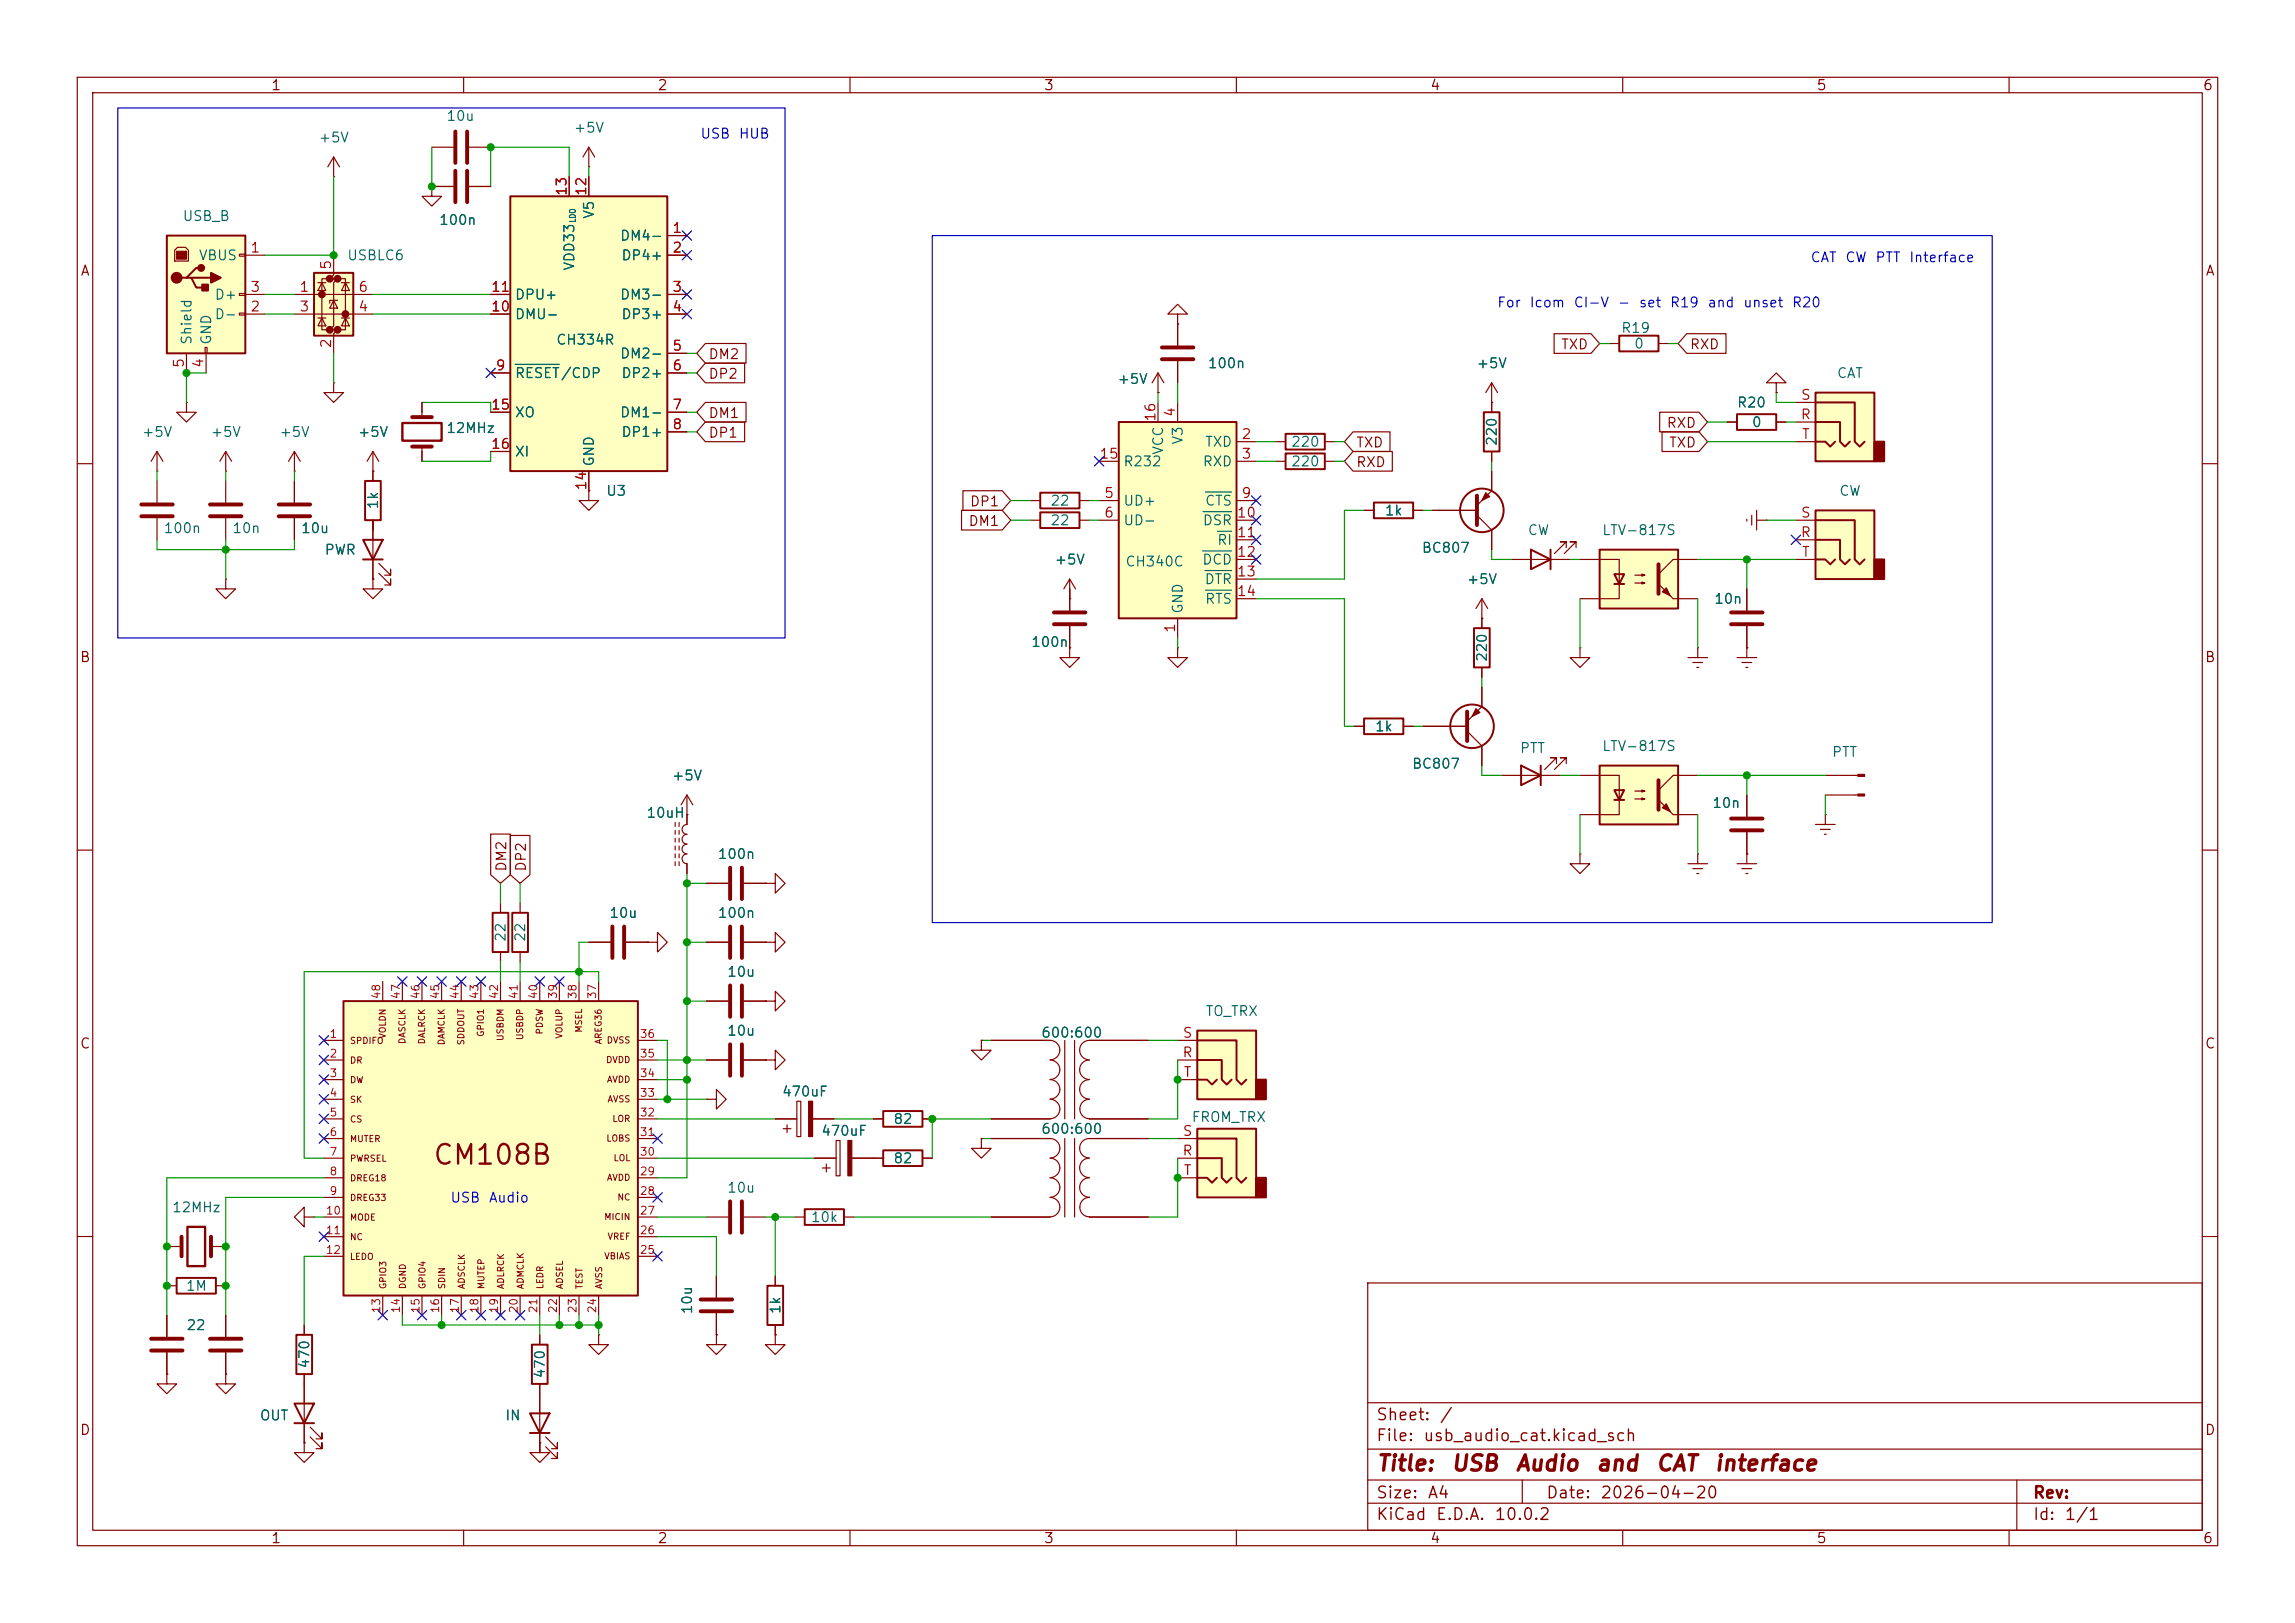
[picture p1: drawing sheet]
<svg xmlns="http://www.w3.org/2000/svg" width="297mm" height="210mm" viewBox="0 0 297 210" stroke-linecap="round" stroke-linejoin="round" font-family="sans-serif">
<defs><g id="words">
<text font-size="2.5" fill="#840000" x="55.9" y="151.3">CM108B</text>
<g font-size="2" fill="#840000">
<text x="178" y="190.8">Title:</text>
<text x="187.7" y="190.8">USB</text>
<text x="196" y="190.8">Audio</text>
<text x="206.4" y="190.8">and</text>
<text x="214.2" y="190.8">CAT</text>
<text x="221.7" y="190.8">interface</text>
</g>
<g font-size="1.5" fill="#840000">
<text x="178" y="184.2">Sheet:</text>
<text x="186.2" y="184.2">/</text>
<text x="178" y="186.9">File:</text>
<text x="184.1" y="186.9">usb_audio_cat.kicad_sch</text>
<text x="178" y="197.1">KiCad</text>
<text x="178" y="194.3">Size:</text>
<text x="184.7" y="194.3">A4</text>
<text x="185.7" y="197.1">E.D.A.</text>
<text x="193.3" y="197.1">10.0.2</text>
<text x="200" y="194.3">Date:</text>
<text x="207" y="194.3">2026-04-20</text>
<text x="263" y="194.3">Rev:</text>
<text x="263" y="197.1">Id:</text>
<text x="267.1" y="197.1">1/1</text>
</g>
<g font-size="1.3" fill="#840000">
<text x="35" y="12">1</text>
<text x="85" y="12">2</text>
<text x="135" y="12">3</text>
<text x="185" y="12">4</text>
<text x="235" y="12">5</text>
<text x="285" y="12">6</text>
<text x="10.3" y="36">A</text>
<text x="285.3" y="36">A</text>
<text x="91.6" y="46.8">DM2</text>
<text x="201.9" y="45.5">TXD</text>
<text x="218.6" y="45.5">RXD</text>
<text x="91.6" y="49.3">DP2</text>
<text x="91.6" y="56.9">DP1</text>
<text x="91.6" y="54.4">DM1</text>
<text x="175.4" y="58.2">TXD</text>
<text x="215.6" y="55.7">RXD</text>
<text x="215.9" y="58.2">TXD</text>
<text x="125.4" y="65.8">DP1</text>
<text x="175.4" y="60.8">RXD</text>
<text x="125.2" y="68.4">DM1</text>
<text x="10.3" y="86">B</text>
<text x="285.3" y="86">B</text>
<text x="65.8" y="112.9" transform="rotate(-90 65.8 112.9)">DM2</text>
<text x="68.4" y="112.9" transform="rotate(-90 68.4 112.9)">DP2</text>
<text x="10.3" y="136">C</text>
<text x="285.3" y="136">C</text>
<text x="10.3" y="186">D</text>
<text x="285.3" y="186">D</text>
<text x="35" y="200">1</text>
<text x="85" y="200">2</text>
<text x="135" y="200">3</text>
<text x="185" y="200">4</text>
<text x="235" y="200">5</text>
<text x="285" y="200">6</text>
</g>
<g font-size="1.3" fill="#006464">
<text x="57.7" y="16">10u</text>
<text x="74.2" y="17.5">+5V</text>
<text x="41.1" y="18.8">+5V</text>
<text x="23.5" y="28.9">USB_B</text>
<text x="56.7" y="29.4">100n</text>
<text x="77.2" y="28.4" transform="rotate(-90 77.2 28.4)">V5</text>
<text x="25.6" y="34">VBUS</text>
<text x="44.8" y="34">USBLC6</text>
<text x="74.6" y="35.1" transform="rotate(-90 74.6 35.1)">VDD33</text>
<text x="80.1" y="31.5">DM4-</text>
<text x="80.3" y="34">DP4+</text>
<text x="27.7" y="41.6">D-</text>
<text x="27.7" y="39.1">D+</text>
<text x="66.5" y="41.6">DMU-</text>
<text x="66.5" y="39.1">DPU+</text>
<text x="80.1" y="39.1">DM3-</text>
<text x="80.3" y="41.6">DP3+</text>
<text x="25.1" y="44.7" transform="rotate(-90 25.1 44.7)">Shield</text>
<text x="27.6" y="44.7" transform="rotate(-90 27.6 44.7)">GND</text>
<text x="71.9" y="44.9">CH334R</text>
<text x="80.1" y="46.7">DM2-</text>
<text x="156.2" y="48">100n</text>
<text x="191" y="48">+5V</text>
<text x="209.7" y="43.4">R19</text>
<text x="211.4" y="45.4">0</text>
<text x="66.5" y="49.2">RESET/CDP</text>
<text x="80.3" y="49.2">DP2+</text>
<text x="144.5" y="50">+5V</text>
<text x="224.7" y="53">R20</text>
<text x="237.6" y="49.2">CAT</text>
<text x="18.3" y="56.9">+5V</text>
<text x="27.2" y="56.9">+5V</text>
<text x="36.1" y="56.9">+5V</text>
<text x="46.2" y="56.9">+5V</text>
<text x="57.7" y="56.3">12MHz</text>
<text x="66.5" y="54.3">XO</text>
<text x="66.5" y="59.4">XI</text>
<text x="80.1" y="54.3">DM1-</text>
<text x="80.3" y="56.9">DP1+</text>
<text x="150.8" y="58.9" transform="rotate(-90 150.8 58.9)">VCC</text>
<text x="153.4" y="57.6" transform="rotate(-90 153.4 57.6)">V3</text>
<text x="155.9" y="58.1">TXD</text>
<text x="167" y="58.1">220</text>
<text x="194" y="57.8" transform="rotate(-90 194 57.8)">220</text>
<text x="226.6" y="55.6">0</text>
<text x="49.2" y="66" transform="rotate(-90 49.2 66)">1k</text>
<text x="77.2" y="60.5" transform="rotate(-90 77.2 60.5)">GND</text>
<text x="78.4" y="64.5">U3</text>
<text x="135.8" y="65.7">22</text>
<text x="145.3" y="65.7">UD+</text>
<text x="145.3" y="60.7">R232</text>
<text x="155.6" y="60.7">RXD</text>
<text x="155.9" y="65.7">CTS</text>
<text x="167" y="60.7">220</text>
<text x="237.9" y="64.5">CW</text>
<text x="21.1" y="69.3">100n</text>
<text x="30" y="69.3">10n</text>
<text x="38.9" y="69.3">10u</text>
<text x="135.8" y="68.3">22</text>
<text x="145.3" y="68.3">UD-</text>
<text x="155.6" y="68.3">DSR</text>
<text x="157.4" y="70.8">RI</text>
<text x="179.1" y="67">1k</text>
<text x="183.9" y="71.8">BC807</text>
<text x="197.6" y="69.6">CW</text>
<text x="207.2" y="69.6">LTV-817S</text>
<text x="41.9" y="72.1">PWR</text>
<text x="136.4" y="73.4">+5V</text>
<text x="145.6" y="73.6">CH340C</text>
<text x="155.5" y="73.4">DCD</text>
<text x="155.8" y="75.9">DTR</text>
<text x="189.7" y="75.9">+5V</text>
<text x="153.4" y="79.5" transform="rotate(-90 153.4 79.5)">GND</text>
<text x="155.9" y="78.4">RTS</text>
<text x="221.8" y="78.4">10n</text>
<text x="133.4" y="84">100n</text>
<text x="192.7" y="85.7" transform="rotate(-90 192.7 85.7)">220</text>
<text x="177.8" y="95">1k</text>
<text x="86.9" y="101.3">+5V</text>
<text x="182.6" y="99.8">BC807</text>
<text x="196.6" y="97.7">PTT</text>
<text x="207.2" y="97.5">LTV-817S</text>
<text x="237" y="98.3">PTT</text>
<text x="83.6" y="106.1">10uH</text>
<text x="221.5" y="104.9">10n</text>
<text x="92.8" y="111.5">100n</text>
<text x="78.8" y="119.1">10u</text>
<text x="92.8" y="119.1">100n</text>
<text x="65.7" y="122" transform="rotate(-90 65.7 122)">22</text>
<text x="68.3" y="122" transform="rotate(-90 68.3 122)">22</text>
<text x="94" y="126.7">10u</text>
<text x="155.9" y="131.8">TO_TRX</text>
<text x="94" y="134.3">10u</text>
<text x="134.7" y="134.6">600:600</text>
<text x="101.1" y="142.2">470uF</text>
<text x="106.2" y="147.3">470uF</text>
<text x="115.5" y="145.8">82</text>
<text x="134.7" y="147">600:600</text>
<text x="154.1" y="145.5">FROM_TRX</text>
<text x="94" y="154.6">10u</text>
<text x="115.5" y="150.8">82</text>
<text x="22.2" y="157.2">12MHz</text>
<text x="104.9" y="158.5">10k</text>
<text x="24" y="167.3">1M</text>
<text x="24" y="172.4">22</text>
<text x="89.9" y="170.2" transform="rotate(-90 89.9 170.2)">10u</text>
<text x="101.3" y="170.1" transform="rotate(-90 101.3 170.1)">1k</text>
<text x="40.3" y="177.2" transform="rotate(-90 40.3 177.2)">470</text>
<text x="70.8" y="178.4" transform="rotate(-90 70.8 178.4)">470</text>
<text x="33.5" y="184.1">OUT</text>
<text x="65.3" y="184.1">IN</text>
</g>
<g font-size="1.3" fill="#0000c2">
<text x="90.5" y="18.2">USB</text>
<text x="95.5" y="18.2">HUB</text>
<text x="234.2" y="34.2">CAT</text>
<text x="238.7" y="34.2">CW</text>
<text x="242.6" y="34.2">PTT</text>
<text x="247" y="34.2">Interface</text>
<text x="193.7" y="40.1">For</text>
<text x="197.9" y="40.1">Icom</text>
<text x="203.6" y="40.1">CI-V</text>
<text x="209.3" y="40.1">-</text>
<text x="212" y="40.1">set</text>
<text x="216" y="40.1">R19</text>
<text x="220.9" y="40.1">and</text>
<text x="225.5" y="40.1">unset</text>
<text x="231.8" y="40.1">R20</text>
<text x="58.2" y="155.9">USB</text>
<text x="63.2" y="155.9">Audio</text>
</g>
<g font-size="1.3" fill="#a90000">
<text x="73.6" y="25.4" transform="rotate(-90 73.6 25.4)">13</text>
<text x="76.2" y="25.4" transform="rotate(-90 76.2 25.4)">12</text>
<text x="32.3" y="33">1</text>
<text x="43.2" y="35" transform="rotate(-90 43.2 35)">5</text>
<text x="86.9" y="30.5">1</text>
<text x="86.9" y="33">2</text>
<text x="32.3" y="40.6">2</text>
<text x="32.3" y="38.1">3</text>
<text x="38.7" y="38.1">1</text>
<text x="38.7" y="40.6">3</text>
<text x="46.3" y="40.6">4</text>
<text x="46.3" y="38.1">6</text>
<text x="63.5" y="40.6">10</text>
<text x="63.5" y="38.1">11</text>
<text x="86.9" y="38.1">3</text>
<text x="86.9" y="40.6">4</text>
<text x="24.1" y="47.7" transform="rotate(-90 24.1 47.7)">5</text>
<text x="26.6" y="47.7" transform="rotate(-90 26.6 47.7)">4</text>
<text x="43.2" y="45.2" transform="rotate(-90 43.2 45.2)">2</text>
<text x="86.9" y="45.7">5</text>
<text x="63.5" y="53.3">15</text>
<text x="64.1" y="48.2">9</text>
<text x="86.9" y="48.2">6</text>
<text x="86.9" y="53.3">7</text>
<text x="233" y="52">S</text>
<text x="63.5" y="58.4">16</text>
<text x="86.9" y="55.9">8</text>
<text x="142.2" y="59.7">15</text>
<text x="149.8" y="54.7" transform="rotate(-90 149.8 54.7)">16</text>
<text x="152.4" y="54" transform="rotate(-90 152.4 54)">4</text>
<text x="160.6" y="57.1">2</text>
<text x="160.6" y="59.7">3</text>
<text x="232.9" y="54.6">R</text>
<text x="233.1" y="57.1">T</text>
<text x="76.2" y="63.5" transform="rotate(-90 76.2 63.5)">14</text>
<text x="142.8" y="64.7">5</text>
<text x="160.6" y="64.7">9</text>
<text x="142.8" y="67.3">6</text>
<text x="160" y="67.3">10</text>
<text x="160" y="69.8">11</text>
<text x="232.9" y="69.8">R</text>
<text x="233" y="67.3">S</text>
<text x="160" y="72.4">12</text>
<text x="160" y="74.9">13</text>
<text x="160" y="77.4">14</text>
<text x="233.1" y="72.4">T</text>
<text x="152.4" y="82" transform="rotate(-90 152.4 82)">1</text>
<text x="152.9" y="137.1">R</text>
<text x="153" y="134.6">S</text>
<text x="153.1" y="139.7">T</text>
<text x="152.9" y="149.8">R</text>
<text x="153" y="147.3">S</text>
<text x="153.1" y="152.4">T</text>
</g>
<g font-size="1" fill="#a90000">
<text x="49.5" y="129.4" transform="rotate(-90 49.5 129.4)">48</text>
<text x="52" y="129.4" transform="rotate(-90 52 129.4)">47</text>
<text x="54.5" y="129.4" transform="rotate(-90 54.5 129.4)">46</text>
<text x="57.1" y="129.4" transform="rotate(-90 57.1 129.4)">45</text>
<text x="59.6" y="129.4" transform="rotate(-90 59.6 129.4)">44</text>
<text x="62.2" y="129.4" transform="rotate(-90 62.2 129.4)">43</text>
<text x="64.7" y="129.4" transform="rotate(-90 64.7 129.4)">42</text>
<text x="67.2" y="129.4" transform="rotate(-90 67.2 129.4)">41</text>
<text x="69.8" y="129.4" transform="rotate(-90 69.8 129.4)">40</text>
<text x="72.3" y="129.4" transform="rotate(-90 72.3 129.4)">39</text>
<text x="74.9" y="129.4" transform="rotate(-90 74.9 129.4)">38</text>
<text x="77.4" y="129.4" transform="rotate(-90 77.4 129.4)">37</text>
<text x="42.6" y="134.5">1</text>
<text x="42.6" y="137.1">2</text>
<text x="82.7" y="137.1">35</text>
<text x="82.7" y="134.5">36</text>
<text x="42.6" y="139.6">3</text>
<text x="42.6" y="142.2">4</text>
<text x="82.7" y="142.2">33</text>
<text x="82.7" y="139.6">34</text>
<text x="42.6" y="144.7">5</text>
<text x="42.6" y="147.2">6</text>
<text x="42.6" y="149.8">7</text>
<text x="82.7" y="149.8">30</text>
<text x="82.7" y="147.2">31</text>
<text x="82.7" y="144.7">32</text>
<text x="42.6" y="152.3">8</text>
<text x="42.6" y="154.9">9</text>
<text x="82.7" y="154.9">28</text>
<text x="82.7" y="152.3">29</text>
<text x="42.1" y="157.4">10</text>
<text x="42.1" y="159.9">11</text>
<text x="82.7" y="159.9">26</text>
<text x="82.7" y="157.4">27</text>
<text x="42.1" y="162.5">12</text>
<text x="82.7" y="162.5">25</text>
<text x="49.5" y="170" transform="rotate(-90 49.5 170)">13</text>
<text x="52" y="170" transform="rotate(-90 52 170)">14</text>
<text x="54.5" y="170" transform="rotate(-90 54.5 170)">15</text>
<text x="57.1" y="170" transform="rotate(-90 57.1 170)">16</text>
<text x="59.6" y="170" transform="rotate(-90 59.6 170)">17</text>
<text x="62.2" y="170" transform="rotate(-90 62.2 170)">18</text>
<text x="64.7" y="170" transform="rotate(-90 64.7 170)">19</text>
<text x="67.2" y="170" transform="rotate(-90 67.2 170)">20</text>
<text x="69.8" y="170" transform="rotate(-90 69.8 170)">21</text>
<text x="72.3" y="170" transform="rotate(-90 72.3 170)">22</text>
<text x="74.9" y="170" transform="rotate(-90 74.9 170)">23</text>
<text x="77.4" y="170" transform="rotate(-90 77.4 170)">24</text>
</g>
<text font-size=".8" fill="#006464" x="74.7" y="28.9" transform="rotate(-90 74.7 28.9)">LDO</text>
<g font-size=".8" fill="#840000">
<text x="45.2" y="135.3">SPDIFO</text>
<text x="45.2" y="137.8">DR</text>
<text x="50.1" y="134.5" transform="rotate(-90 50.1 134.5)">VOLDN</text>
<text x="52.7" y="135.2" transform="rotate(-90 52.7 135.2)">DASCLK</text>
<text x="55.2" y="135.2" transform="rotate(-90 55.2 135.2)">DALRCK</text>
<text x="57.7" y="135.3" transform="rotate(-90 57.7 135.3)">DAMCLK</text>
<text x="60.3" y="135.3" transform="rotate(-90 60.3 135.3)">SDDOUT</text>
<text x="62.8" y="134.2" transform="rotate(-90 62.8 134.2)">GPIO1</text>
<text x="65.4" y="134.8" transform="rotate(-90 65.4 134.8)">USBDM</text>
<text x="67.9" y="134.7" transform="rotate(-90 67.9 134.7)">USBDP</text>
<text x="70.4" y="133.9" transform="rotate(-90 70.4 133.9)">PDSW</text>
<text x="73" y="134.5" transform="rotate(-90 73 134.5)">VOLUP</text>
<text x="75.5" y="133.7" transform="rotate(-90 75.5 133.7)">MSEL</text>
<text x="78.1" y="135.2" transform="rotate(-90 78.1 135.2)">AREG36</text>
<text x="78.4" y="137.7">DVDD</text>
<text x="78.4" y="135.2">DVSS</text>
<text x="45.2" y="140.4">DW</text>
<text x="45.2" y="142.9">SK</text>
<text x="78.5" y="140.3">AVDD</text>
<text x="78.6" y="142.8">AVSS</text>
<text x="45.2" y="145.4">CS</text>
<text x="45.2" y="148">MUTER</text>
<text x="78.4" y="147.9">LOBS</text>
<text x="79.2" y="145.4">LOR</text>
<text x="45.2" y="150.5">PWRSEL</text>
<text x="45.2" y="153.1">DREG18</text>
<text x="45.2" y="155.6">DREG33</text>
<text x="78.5" y="153">AVDD</text>
<text x="79.3" y="150.4">LOL</text>
<text x="79.8" y="155.5">NC</text>
<text x="45.2" y="158.1">MODE</text>
<text x="45.2" y="160.7">NC</text>
<text x="78.1" y="158.1">MICIN</text>
<text x="78.6" y="160.6">VREF</text>
<text x="45.2" y="163.2">LEDO</text>
<text x="50.2" y="166.9" transform="rotate(-90 50.2 166.9)">GPIO3</text>
<text x="52.7" y="166.9" transform="rotate(-90 52.7 166.9)">DGND</text>
<text x="55.3" y="166.9" transform="rotate(-90 55.3 166.9)">GPIO4</text>
<text x="57.8" y="166.9" transform="rotate(-90 57.8 166.9)">SDIN</text>
<text x="60.3" y="166.9" transform="rotate(-90 60.3 166.9)">ADSCLK</text>
<text x="62.9" y="166.9" transform="rotate(-90 62.9 166.9)">MUTEP</text>
<text x="65.4" y="166.9" transform="rotate(-90 65.4 166.9)">ADLRCK</text>
<text x="68" y="166.9" transform="rotate(-90 68 166.9)">ADMCLK</text>
<text x="70.5" y="166.9" transform="rotate(-90 70.5 166.9)">LEDR</text>
<text x="73" y="166.9" transform="rotate(-90 73 166.9)">ADSEL</text>
<text x="75.6" y="166.9" transform="rotate(-90 75.6 166.9)">TEST</text>
<text x="78.1" y="166.9" transform="rotate(-90 78.1 166.9)">AVSS</text>
<text x="78.1" y="163.1">VBIAS</text>
</g>
</g></defs>
<g fill="none" stroke="#840000" stroke-width=".15">
<path d="M10 10h277v190h-277zM12 12h273v186h-273zM60 10v2M110 10v2M160 10v2M210 10v2M260 10v2M55.9 24.1v1.3h1.2l-1.2 1.3-1.3-1.3h1.3M55.9 24.1h.1M55.9 24.1h2.8M60.7 24.1h2.8M149.9 50.8h.1"/>
<path d="M149.9 48.3l-.8 1.2M149.9 48.3l.7 1.2M149.9 48.3v2.5M152.4 40.6h1.3l-1.3-1.2-1.3 1.2h1.3v1.3M152.4 41.9h.1M152.4 41.9v2.8M152.4 46.7v2.8M165.1 59.7h1.3M171.4 59.7h1.3M193 52.1v1.2M193 58.4v1.3M10 60h2"/>
<path d="M48.3 74.9v1.3h1.2l-1.2 1.3-1.3-1.3h1.3M48.3 74.9h.1M138.4 77.5h.1M138.4 74.9l-.7 1.3M138.4 74.9l.8 1.3M138.4 74.9v4.1M191.8 77.5v3.8M191.8 77.5l-.8 1.2M191.8 77.5l.7 1.2M195.6 72.4h7.6M202.7 70.9v-.8h-.8h.8l-1.5 1.5M204 70.9v-.8h-.8h.8l-1.6 1.5"/>
<path d="M285 60h2M138.4 83.8v1.3h1.3l-1.3 1.3-1.2-1.3h1.2M138.4 83.8h.1M138.4 81v2.8M175.3 94h1.2M181.6 94h1.3M184.1 94h5.8M189.9 94.6l1.9 1.9v2.6M191.8 88.9v2.5l-1.9 1.9M191.8 80h.1M191.8 86.4v1.2M201.4 98.8v-.8h-.7h.7l-1.5 1.6"/>
<path d="M202.7 98.8v-.8h-.8h.8l-1.5 1.6M218.4 85.1h2.6M219.1 85.7h1.2M219.6 86.4h.2M219.7 83.8h.1M219.7 83.8v1.3M10 110h2M64.8 116.8v1.3M67.3 116.8v1.3M88.9 105.4h.1M88.9 102.9l-.8 1.2M88.9 102.9l.8 1.2"/>
<path d="M88.9 102.9v2.5M194.3 100.3h7.6M285 110h2M64.8 123.2v1.3M67.3 123.2v1.3M39.4 157.5v-1.3l-1.3 1.3 1.3 1.3v-1.3h1.2M40.6 157.5h.1M10 160h2M21.6 177.8v1.3h1.3l-1.3 1.2-1.3-1.2h1.3M21.6 177.8h.1M21.6 166.4h1.3M21.6 161.3h1.9"/>
<path d="M21.6 170.2v2.8M21.6 175v2.8M27.3 161.3h1.9M27.9 166.4h1.3M29.2 177.8v1.3h1.3l-1.3 1.2-1.3-1.2h1.3M29.2 177.8h.1M29.2 170.2v2.8M29.2 175v2.8M39.4 171.5v1.2M39.4 177.8v8.9M177 166h108v32h-108zM285 160h2"/>
<path d="M39.4 186.7v1.3h1.2l-1.2 1.2-1.3-1.2h1.3M39.4 186.7h.1M40.1 185.9l1.6 1.6v-.8v.8h-.8M40.1 184.7l1.6 1.5v-.8v.8h-.8M60 198v2M110 198v2M160 198v2M177 194.5h108M177 191.5h108M177 187.5h108M177 181.5h108M197 191.5v3"/>
<path d="M210 198v2M260 198v2M261 191.5v6.5"/>
</g>
<g fill="none" stroke="#840000" stroke-width=".25">
<path d="M166.4 58.7h5v2h-5zM192 53.3h2.1v5.1h-2.1zM198.1 71.1l2.6 1.3-2.6 1.3zM200.7 71.1v2.6M176.5 93h5.1v2h-5.1zM190.8 81.3h2v5.1h-2zM196.8 99.1l2.6 1.2-2.6 1.3zM199.4 99.1v2.5M63.8 118.1h2v5.1h-2zM66.3 118.1h2v5.1h-2zM22.9 165.4h5v2h-5zM38.4 172.7h2v5.1h-2z"/>
<path d="M38.1 181.6h2.5l-1.2 2.6zM38.1 184.2h2.5"/>
<circle cx="190.5" cy="94" r="2.82"/>
</g>
<g fill="none" stroke="#840000" stroke-width=".51">
<path d="M58.9 22.1v4.1M60.5 22.1v4.1M150.4 45h4M150.4 46.5h4M136.4 79.2h4.1M136.4 80.8h4.1M189.9 92.1v3.8M19.6 174.8h4M19.6 173.2h4M23.5 160v2.6M27.2 174.8h4M27.2 173.2h4"/>
<path d="M27.3 160v2.6"/>
</g>
<path d="M191 91.7l.5 .5-1 .5z" fill="#840000" stroke="#840000" stroke-width=".15"/>
<path d="M24.3 158.8h2.2v5h-2.2z" fill="none" stroke="#840000" stroke-width=".3"/>
<path d="M207 71.1h10.2v7.6h-10.2z" fill="#ffffc2"/>
<path d="M207 71.1h10.2v7.6h-10.2zM208.9 74.3h1.3l-.7 1.3zM208.9 75.6h1.3" fill="none" stroke="#840000" stroke-width=".25"/>
<g fill="none" stroke="#840000" stroke-width=".15">
<path d="M204.5 72.4h5v3.3M209.5 75.6v1.9h-5M211.6 74.4h1.3l-.4 .1v-.2l.4 .1M211.6 75.4h1.3l-.4 .2v-.3l.4 .1M216.5 77.5h3.2M219.7 72.4h-3.2l-1.9 1.9M226.1 76.2v2.8M204.5 83.8v1.3h1.2l-1.2 1.3-1.3-1.3h1.3M204.5 83.8h.1M224.8 85.1h2.5M225.4 85.7h1.3M225.9 86.4h.3"/>
<path d="M226.1 83.8h.1M226.1 81v4.1M87.4 106.4v.5M87.4 107.4v.6M87.4 108.5v.5M87.4 109.5v.5M87.4 110.5v.5M87.4 111.5v.5M87.9 106.4v.5M87.9 107.4v.6M87.9 108.5v.5M87.9 109.5v.5"/>
<path d="M87.9 110.5v.5M87.9 111.5v.5M88.9 106.7a.64 .64 0 0 0-.6 .6 .64 .64 0 0 0 .6 .7 .64 .64 0 0 0-.6 .6 .64 .64 0 0 0 .6 .6 .64 .64 0 0 0-.6 .7 .64 .64 0 0 0 .6 .6 .63 .63 0 0 0-.6 .6 .63 .63 0 0 0 .6 .7v1.2M88.9 105.4v1.3"/>
</g>
<path d="M214.6 73v3.8M224 79.2h4.1M224 80.8h4.1" fill="none" stroke="#840000" stroke-width=".51"/>
<g fill="#840000" stroke="#840000" stroke-width=".15">
<path d="M215.1 76.6l.5-.5 .6 1z"/>
<path d="M214.6 75.6l1.9 1.9z"/>
</g>
<path d="M207 99.1h10.2v7.6h-10.2z" fill="#ffffc2"/>
<g fill="none" stroke="#840000" stroke-width=".25">
<path d="M47 69.9h2.5l-1.2 2.5zM47 72.4h2.5M177.8 65h5.1v2.1h-5.1zM207 99.1h10.2v7.6h-10.2zM208.9 102.2h1.3l-.7 1.3zM208.9 103.5h1.3"/>
<circle cx="191.8" cy="66" r="2.82"/>
</g>
<g fill="none" stroke="#840000" stroke-width=".15">
<path d="M43.2 22.9h.1M43.2 20.3l-.8 1.3M43.2 20.3l.7 1.3M43.2 20.3v2.6M24.1 52.1v1.2h1.3l-1.3 1.3-1.2-1.3h1.2M24.1 52.1h.1M29.2 58.4l-.8 1.3M29.2 58.4l.8 1.3M29.2 58.4v2.6M38.1 58.4l-.8 1.3M38.1 58.4l.8 1.3M38.1 58.4v2.6"/>
<path d="M43.2 49.5v1.3h1.2l-1.2 1.3-1.3-1.3h1.3M43.2 49.5h.1M48.3 58.4l-.8 1.3M48.3 58.4l.7 1.3M48.3 58.4v2.6M29.2 61h.1M29.2 74.9v1.3h1.3l-1.3 1.3-1.3-1.3h1.3M29.2 74.9h.1M38.1 61h.1M48.3 61h.1M48.3 67.3v7.6M49 74.2l1.5 1.5v-.8v.8h-.7"/>
<path d="M49 72.9l1.5 1.5v-.7v.7h-.7M176.5 66h1.3M182.9 66h1.2M185.4 66h5.7M191.1 66.7l1.9 1.9v2.5M193 61v2.5l-1.9 1.9M204.5 100.3h5v3.3M204.5 110.5v1.3h1.2l-1.2 1.2-1.3-1.2h1.3M204.5 110.5h.1M209.5 103.5v1.9h-5M211.6 102.4h1.3l-.4 .1v-.3l.4 .2M211.6 103.4h1.3l-.4 .1v-.2l.4 .1"/>
<path d="M216.5 105.4h3.2M218.4 111.8h2.6M219.1 112.4h1.2M219.6 113h.2M219.7 110.5h.1M219.7 100.3h-3.2l-1.9 1.9M219.7 110.5v1.3M224.8 111.8h2.5M225.4 112.4h1.3M225.9 113h.3M226.1 110.5h.1M226.1 102.9v2.8"/>
<path d="M226.1 107.7v4.1M76.2 121.9h2.8M81 121.9h2.8"/>
</g>
<path d="M191.1 64.1v3.8M79.2 119.9v4.1M80.8 119.9v4.1M214.6 101v3.8M224 105.9h4.1M224 107.4h4.1" fill="none" stroke="#840000" stroke-width=".51"/>
<g fill="#840000" stroke="#840000" stroke-width=".15">
<path d="M215.1 104.5l.5-.5 .6 1z"/>
<path d="M214.6 103.5l1.9 1.9z"/>
<path d="M192.3 63.8l.5 .5-1 .5z"/>
</g>
<path d="M21.6 30.5h10.1v15.2h-10.1z" fill="#ffffc2"/>
<path d="M21.6 30.5h10.1v15.2h-10.1zM24.1 35.9h.7l.6 1.3h1.3M24.8 35.9h2.5M26 34.7h-.6l-1.3 1.2h-.6" fill="none" stroke="#840000" stroke-width=".25"/>
<g fill="none" stroke="#840000" stroke-width=".15">
<path d="M55.9 19.1h2.8M60.7 19.1h2.8M22.6 32.4l.4-.4h1l.4 .4v1.4h-1.8zM31 32.9h.7v.2h-.7zM31 38h.7v.2h-.7zM31.7 33h2.6M31.7 38.1h2.6M20.3 58.4l-.7 1.3M20.3 58.4l.8 1.3M20.3 58.4v2.6M24.1 45.7v2.6M26.5 45h.3v.7h-.3z"/>
<path d="M26.7 45.7v2.6M31 40.5h.7v.3h-.7zM31.7 40.6h2.6M20.3 61h.1M91.4 114.3h2.8M96.3 114.3h2.8M99.1 114.3h1.2v-1.3l1.3 1.3-1.3 1.3v-1.3M99.1 114.3h.1M83.8 121.9h1.3v-1.2l1.3 1.2-1.3 1.3v-1.3M83.8 121.9h.1M91.4 137.2h2.8M91.4 129.5h2.8"/>
<path d="M91.4 121.9h2.8M96.3 137.2h2.8M96.3 129.5h2.8M96.3 121.9h2.8M99.1 129.5h1.2v-1.2l1.3 1.2-1.3 1.3v-1.3M99.1 129.5h.1M99.1 137.2h1.2v-1.3l1.3 1.3-1.3 1.2v-1.2M99.1 137.2h.1M99.1 121.9h1.2v-1.2l1.3 1.2-1.3 1.3v-1.3M99.1 121.9h.1M91.4 142.2h1.3v-1.2l1.3 1.2-1.3 1.3v-1.3M91.4 142.2h.1"/>
</g>
<path d="M22.9 32.5h1.2v1h-1.2z" fill="#840000" stroke="#840000" stroke-width=".15"/>
<g fill="#840000" stroke="#840000" stroke-width=".25">
<path d="M26.2 36.8h.7v.8h-.7z"/>
<path d="M27.3 35.3l1.3 .6-1.3 .7z"/>
<circle cx="22.9" cy="35.9" r=".63"/>
<circle cx="26" cy="34.7" r=".38"/>
</g>
<path d="M58.9 17v4.1M60.5 17v4.1M94.5 112.3v4M94.5 119.9v4.1M96 112.3v4M96 119.9v4.1M94.5 127.5v4.1M94.5 135.1v4.1M96 127.5v4.1M96 135.1v4.1" fill="none" stroke="#840000" stroke-width=".51"/>
<path d="M44.4 129.5h38.1v38.1h-38.1z" fill="#ffffc2"/>
<path d="M44.4 129.5h38.1v38.1h-38.1zM68.8 174h2.1v5.1h-2.1zM99.3 166.4h2v5.1h-2zM68.6 182.9h2.5l-1.3 2.5zM68.6 185.4h2.5" fill="none" stroke="#840000" stroke-width=".25"/>
<g fill="none" stroke="#840000" stroke-width=".15">
<path d="M41.9 134.6h2.5M41.9 137.2h2.5M41.9 139.7h2.5M49.5 127v2.5M52.1 127v2.5M54.6 127v2.5M57.1 127v2.5M59.7 127v2.5M62.2 127v2.5M64.8 127v2.5M67.3 127v2.5M69.8 127v2.5"/>
<path d="M72.4 127v2.5M74.9 127v2.5M77.5 127v2.5M82.5 134.6h2.6M82.5 137.2h2.6M82.5 139.7h2.6M41.9 142.2h2.5M41.9 144.8h2.5M41.9 147.3h2.5M41.9 149.9h2.5M41.9 152.4h2.5M41.9 154.9h2.5"/>
<path d="M41.9 157.5h2.5M82.5 142.2h2.6M82.5 144.8h2.6M82.5 147.3h2.6M82.5 149.9h2.6M82.5 152.4h2.6M82.5 154.9h2.6M82.5 157.5h2.6M91.4 157.5h2.8M96.3 157.5h2.8M41.9 160h2.5M41.9 162.6h2.5"/>
<path d="M49.5 167.6v2.6M52.1 167.6v2.6M54.6 167.6v2.6M57.1 167.6v2.6M59.7 167.6v2.6M62.2 167.6v2.6M64.8 167.6v2.6M67.3 167.6v2.6M69.8 179.1v8.9h-1.2l1.2 1.2 1.3-1.2h-1.3v-1.3M69.8 167.6v2.6M69.8 172.7v1.3M72.4 167.6v2.6"/>
<path d="M74.9 167.6v2.6M77.5 172.7v1.3h1.2l-1.2 1.3-1.3-1.3h1.3M77.5 172.7h.1M77.5 167.6v2.6M82.5 160h2.6M82.5 162.6h2.6M92.7 172.7v1.3h1.3l-1.3 1.3-1.3-1.3h1.3M92.7 172.7h.1M92.7 165.1v2.8M92.7 169.9v2.8M100.3 172.7v1.3h1.3l-1.3 1.3-1.2-1.3h1.2M100.3 172.7h.1"/>
<path d="M100.3 165.1v1.3M100.3 171.5v1.2M69.8 186.7h.1M70.6 187.2l1.5 1.5v-.7v.7h-.7M70.6 185.9l1.5 1.6v-.8v.8h-.7"/>
</g>
<path d="M94.5 155.4v4.1M96 155.4v4.1M90.7 169.7h4M90.7 168.1h4" fill="none" stroke="#840000" stroke-width=".51"/>
<path d="M234.9 50.8h7.7v8.9h-7.7z" fill="#ffffc2"/>
<path d="M242.6 57.2h1.2v2.5h-1.2z" fill="#840000" stroke="#840000" stroke-width=".25"/>
<path d="M234.9 50.8h7.7v8.9h-7.7zM234.9 54.6h3.2v2.6l.7 .6 .6-.6M234.9 57.2h1.3l.7 .6 .6-.6M234.9 52.1h5.1v5.1l.7 .6 .6-.6" fill="none" stroke="#840000" stroke-width=".25"/>
<path d="M232.4 54.6h2.5M232.4 52.1h2.5M232.4 57.2h2.5" fill="none" stroke="#840000" stroke-width=".15"/>
<path d="M66 25.4h20.4v35.6h-20.4z" fill="#ffffc2"/>
<path d="M66 25.4h20.4v35.6h-20.4z" fill="none" stroke="#840000" stroke-width=".25"/>
<g fill="none" stroke="#840000" stroke-width=".15">
<path d="M76.2 19.1v2.5M76.2 19.1l-.8 1.2M76.2 19.1l.8 1.2M63.5 38.1h2.5M73.7 22.9v2.5M76.2 21.6h.1M76.2 22.9v2.5M86.4 30.5h2.5M86.4 33h2.5M86.4 38.1h2.5M63.5 40.6h2.5M63.5 48.3h2.5"/>
<path d="M63.5 53.3h2.5M63.5 58.4h2.5M86.4 40.6h2.5M86.4 45.7h2.5M86.4 48.3h2.5M86.4 53.3h2.5M86.4 55.9h2.5M76.2 63.5v1.3h1.3l-1.3 1.2-1.3-1.2h1.3M76.2 63.5h.1M76.2 61v2.5"/>
</g>
<path d="M66.7 47.2h5.7" fill="none" stroke="#006464" stroke-width=".15"/>
<path d="M40.6 35.3h5.1v8.1h-5.1z" fill="#ffffc2"/>
<g fill="#840000" stroke="#840000" stroke-width=".51">
<circle cx="41.7" cy="38.1" r=".25"/>
<circle cx="42.7" cy="36.1" r=".25"/>
<circle cx="42.7" cy="42.7" r=".25"/>
<circle cx="43.7" cy="36.1" r=".25"/>
<circle cx="43.7" cy="42.7" r=".25"/>
<circle cx="44.7" cy="40.6" r=".25"/>
</g>
<g fill="none" stroke="#840000" stroke-width=".15">
<path d="M38.1 38.1h10.2M41.1 36.6h1.1M41.7 36.6l.5 1h-1.1zM42.7 36.1h-1v6.6h1M43.2 33v2.6l-.5 .5h1l-.5 .5v5.6l-.5 .5h1l-.5 .5v2.5M43.2 38.9l.5 1h-1zM43.7 38.9h-1v.3M43.7 36.1h1v6.6h-1M44.2 36.6h1M44.7 36.6l.5 1h-1zM38.1 40.6h10.2M41.1 41.1h1.1"/>
<path d="M41.7 41.1l.5 1.1h-1.1zM44.2 41.1h1M44.7 41.1l.5 1.1h-1zM54.6 52.1v1.9M54.6 57.8v1.9M208.3 44.5h1.2M214.6 44.5h1.3M20.3 62.2v2.8M20.3 67.1v2.8M29.2 62.2v2.8M29.2 67.1v2.8M38.1 62.2v2.8"/>
<path d="M38.1 67.1v2.8M48.3 61v1.2M48.3 67.3v1.3M133.3 64.8h1.3M139.7 64.8h1.3M234.9 106.7h2.6M235.6 107.3h1.3M236.1 108h.2M236.2 105.4h.1M236.2 105.4v1.3M102.9 157.5h1.2M105.4 149.9h2.8"/>
<path d="M106.4 151.1h1M106.9 150.6v1M108.2 147.6h.5v4.5h-.5zM109.2 157.5h1.3M110.2 149.9h2.8M113 144.8h1.3M119.4 144.8h1.2M127 147.3v1.3h1.3l-1.3 1.3-1.3-1.3h1.3M127 147.3h.1"/>
</g>
<path d="M40.6 35.3h5.1v8.1h-5.1zM209.5 43.4h5.1v2.1h-5.1zM47.2 62.2h2.1v5.1h-2.1zM134.6 63.8h5.1v2h-5.1zM104.1 156.5h5.1v2h-5.1zM114.3 143.8h5.1v2h-5.1z" fill="none" stroke="#840000" stroke-width=".25"/>
<path d="M53.3 57.8h2.6M53.3 54h2.6M18.3 65.3h4.1M18.3 66.8h4.1M27.2 65.3h4M27.2 66.8h4M36.1 65.3h4M36.1 66.8h4" fill="none" stroke="#840000" stroke-width=".51"/>
<path d="M52.1 54.7h5v2.3h-5z" fill="none" stroke="#840000" stroke-width=".3"/>
<path d="M109.7 147.6h.5v4.5h-.5z" fill="#840000" stroke="#840000" stroke-width=".15"/>
<path d="M234.9 66h7.7v8.9h-7.7z" fill="#ffffc2"/>
<path d="M242.6 72.4h1.2v2.5h-1.2z" fill="#840000" stroke="#840000" stroke-width=".25"/>
<path d="M234.9 66h7.7v8.9h-7.7zM234.9 69.9h3.2v2.5l.7 .6 .6-.6M234.9 72.4h1.3l.7 .6 .6-.6M234.9 67.3h5.1v5.1l.7 .6 .6-.6M114.3 148.8h5.1v2.1h-5.1z" fill="none" stroke="#840000" stroke-width=".25"/>
<g fill="none" stroke="#840000" stroke-width=".15">
<path d="M193 52.1h.1M193 49.5l-.7 1.3M193 49.5l.8 1.3M193 49.5v2.6M226.1 67.2v.2M226.7 66.7v1.2M227.3 67.3h1.3M227.3 66v2.6M228.6 67.3h.1M232.4 69.9h2.5M232.4 67.3h2.5M232.4 72.4h2.5"/>
<path d="M152.4 83.8v1.3h1.3l-1.3 1.3-1.3-1.3h1.3M152.4 83.8h.1M236.2 100.3h4.2M236.2 102.9h4.2M127 134.6v1.3h1.3l-1.3 1.3-1.3-1.3h1.3M127 134.6h.1M100.3 144.8h2.8M101.3 146.1h1.1M101.9 145.5v1.1M103.1 142.5h.5v4.6h-.5zM105.2 144.8h2.7M113 149.9h1.3"/>
<path d="M119.4 149.9h1.2"/>
</g>
<g fill="#840000" stroke="#840000" stroke-width=".15">
<path d="M240.4 100.2h.9v.3h-.9z"/>
<path d="M240.4 102.7h.9v.3h-.9z"/>
<path d="M104.6 142.5h.6v4.6h-.6z"/>
</g>
<path d="M144.8 54.6h15.2v25.4h-15.2z" fill="#ffffc2"/>
<path d="M144.8 54.6h15.2v25.4h-15.2z" fill="none" stroke="#840000" stroke-width=".25"/>
<g fill="none" stroke="#840000" stroke-width=".15">
<path d="M142.2 59.7h2.6M149.9 52.1v2.5M152.4 52.1v2.5M160 57.2h2.6M160 59.7h2.6M142.2 64.8h2.6M142.2 67.3h2.6M160 64.8h2.6M160 67.3h2.6M160 69.9h2.6M160 72.4h2.6M160 74.9h2.6"/>
<path d="M160 77.5h2.6M152.4 80v2.6"/>
</g>
<path d="M155.6 71.3h3.8M155.7 66.2h3.7M155.9 73.8h3.5M156 63.7h3.4M156 76.4h3.4M157.6 68.7h1.8" fill="none" stroke="#006464" stroke-width=".15"/>
<path d="M154.9 133.4h7.7v8.8h-7.7z" fill="#ffffc2"/>
<path d="M162.6 139.7h1.2v2.5h-1.2z" fill="#840000" stroke="#840000" stroke-width=".25"/>
<path d="M154.9 133.4h7.7v8.8h-7.7zM154.9 137.2h3.2v2.5l.6 .6 .7-.6M154.9 139.7h1.3l.6 .6 .7-.6M154.9 134.6h5.1v5.1l.7 .6 .6-.6" fill="none" stroke="#840000" stroke-width=".25"/>
<path d="M152.4 137.2h2.5M152.4 134.6h2.5M152.4 139.7h2.5" fill="none" stroke="#840000" stroke-width=".15"/>
<path d="M154.9 146.1h7.7v8.8h-7.7z" fill="#ffffc2"/>
<path d="M162.6 152.4h1.2v2.5h-1.2z" fill="#840000" stroke="#840000" stroke-width=".25"/>
<path d="M166.4 56.1h5v2.1h-5zM224.8 53.6h5.1v2h-5.1zM134.6 66.3h5.1v2h-5.1zM154.9 146.1h7.7v8.8h-7.7zM154.9 149.9h3.2v2.5l.6 .6 .7-.6M154.9 152.4h1.3l.6 .6 .7-.6M154.9 147.3h5.1v5.1l.7 .6 .6-.6" fill="none" stroke="#840000" stroke-width=".25"/>
<g fill="none" stroke="#840000" stroke-width=".15">
<path d="M55.9 24.1h.1M55.9 24.1h2.8M60.7 24.1h2.8M63.5 38.1h2.5M73.7 22.9v2.5M76.2 22.9v2.5M86.4 30.5h2.5M86.4 33h2.5M86.4 38.1h2.5M54.6 52.1v1.2M54.6 58.4v1.3M63.5 40.6h2.5"/>
<path d="M63.5 48.3h2.5M63.5 53.3h2.5M63.5 58.4h2.5M86.4 40.6h2.5M86.4 45.7h2.5M86.4 48.3h2.5M86.4 53.3h2.5M86.4 55.9h2.5M91.3 54.6h5.1v2.6h-5.1l-1.1-1.3zM91.3 52.1h5.2v2.5h-5.2l-1.1-1.3zM91.3 47h5.1v2.5h-5.1l-1.1-1.2zM91.3 44.4h5.2v2.6h-5.2l-1.1-1.3z"/>
<path d="M149.9 50.8h.1M152.4 41.9h.1M152.4 41.9v2.8M152.4 46.7v2.8M165.1 57.2h1.3M171.4 57.2h1.3M175.1 58.4h5.1v2.6h-5.1l-1.1-1.3zM175.1 55.9h4.8v2.5h-4.8l-1.1-1.2zM193 52.1h.1M193 52.1v1.2M193 58.4v1.3M201.1 43.2h4.8l1.1 1.3-1.1 1.2h-4.8z"/>
<path d="M214.8 53.3h5.1l1.1 1.3-1.1 1.3h-5.1zM215.1 55.9h4.8l1.1 1.3-1.1 1.2h-4.8zM218.3 43.2h5.1v2.5h-5.1l-1.1-1.2zM223.5 54.6h1.3M229.9 49.5h1.2l-1.2-1.2-1.3 1.2h1.3v1.3M229.9 50.8h.1M229.9 54.6h1.2M38.1 62.2v2.8M38.1 67.1v2.8M48.3 74.9h.1M48.3 61h.1M48.3 61v1.2"/>
<path d="M48.3 67.3v2.6M48.3 72.4v2.5M76.2 63.5h.1M76.2 61v2.5M124.4 66h5.3l1.1 1.3-1.1 1.3h-5.3zM124.6 63.5h5.1l1.1 1.3-1.1 1.2h-5.1zM133.3 67.3h1.3M138.4 77.5h.1M138.4 76.2v2.8M139.7 67.3h1.3M176.5 66h1.3M182.9 66h1.2"/>
<path d="M185.4 66h5.7M193 61v2.5M193 68.6v2.5M226.1 76.2v2.8M138.4 83.8h.1M138.4 81v2.8M175.3 94h1.2M181.6 94h1.3M184.1 94h5.8M191.8 80h.1M191.8 80v1.3M191.8 86.4v1.2"/>
<path d="M191.8 88.9v2.5M191.8 96.5v2.6M226.1 83.8h.1M226.1 81v2.8M63.5 107.9h2.5v5.3l-1.2 1.1-1.3-1.1zM66 108.1h2.6v5.1l-1.3 1.1-1.3-1.1zM88.9 105.4h.1M88.9 105.4v1.3M88.9 111.8v1.2M91.4 114.3h2.8M96.3 114.3h2.8M99.1 114.3h.1"/>
<path d="M226.1 110.5h.1M226.1 102.9v2.8M226.1 107.7v2.8M76.2 121.9h2.8M81 121.9h2.8M83.8 121.9h.1M91.4 121.9h2.8M91.4 137.2h2.8M91.4 129.5h2.8M96.3 121.9h2.8M96.3 137.2h2.8M96.3 129.5h2.8"/>
<path d="M99.1 129.5h.1M99.1 137.2h.1M99.1 121.9h.1M127 134.6h.1M128.3 134.6h7.6a1.26 1.26 0 0 1 1.3 1.3 1.26 1.26 0 0 1-1.3 1.2 1.27 1.27 0 0 1 1.3 1.3 1.27 1.27 0 0 1-1.3 1.3M135.9 139.7a1.26 1.26 0 0 1 1.3 1.3 1.26 1.26 0 0 1-1.3 1.2 1.27 1.27 0 0 1 1.3 1.3 1.27 1.27 0 0 1-1.3 1.3M137.8 134.6v10.2M139.1 134.6v10.2M141 137.2a1.25 1.25 0 0 0-1.3 1.2 1.25 1.25 0 0 0 1.3 1.3M141 139.7a1.25 1.25 0 0 0-1.3 1.3 1.25 1.25 0 0 0 1.3 1.2M148.6 134.6h-7.6a1.25 1.25 0 0 0-1.3 1.3 1.25 1.25 0 0 0 1.3 1.2M100.3 144.8h2.8"/>
<path d="M105.2 144.8h2.7M105.4 149.9h2.8M110.2 149.9h4.1M113 144.8h1.3M119.4 149.9h1.2M119.4 144.8h1.2M127 147.3h.1M128.3 147.3h7.6a1.26 1.26 0 0 1 1.3 1.3 1.26 1.26 0 0 1-1.3 1.2M128.3 157.5h7.6M128.3 144.8h7.6M135.9 149.9a1.26 1.26 0 0 1 1.3 1.2 1.26 1.26 0 0 1-1.3 1.3M135.9 152.4a1.26 1.26 0 0 1 1.3 1.3 1.26 1.26 0 0 1-1.3 1.2"/>
<path d="M135.9 154.9a1.26 1.26 0 0 1 1.3 1.3 1.26 1.26 0 0 1-1.3 1.3M137.8 147.3v10.2M139.1 147.3v10.2M139.7 156.2a1.24 1.24 0 0 0 1.3 1.3M139.7 143.5a1.24 1.24 0 0 0 1.3 1.3M141 147.3a1.25 1.25 0 0 0-1.3 1.3 1.25 1.25 0 0 0 1.3 1.2M141 149.9a1.25 1.25 0 0 0-1.3 1.2 1.25 1.25 0 0 0 1.3 1.3M141 152.4a1.25 1.25 0 0 0-1.3 1.3 1.25 1.25 0 0 0 1.3 1.2M141 147.3h7.6M141 157.5h7.6M141 144.8h7.6M141 154.9a1.23 1.23 0 0 0-1.2 1.3"/>
<path d="M141 142.2a1.23 1.23 0 0 0-1.2 1.3M152.4 149.9h2.5M152.4 147.3h2.5M152.4 152.4h2.5M21.6 177.8h.1M21.6 170.2v2.8M21.6 175v2.8M29.2 177.8h.1M29.2 170.2v2.8M29.2 175v2.8M39.4 171.5v1.2M39.4 177.8v3.8"/>
<path d="M69.8 172.7v1.3M69.8 179.1v3.8M92.7 172.7h.1M92.7 165.1v2.8M92.7 169.9v2.8M100.3 172.7h.1M100.3 165.1v1.3M100.3 171.5v1.2M39.4 186.7h.1M39.4 184.2v2.5M69.8 186.7h.1M69.8 185.4v2.6"/>
</g>
<g fill="none" stroke="#009600" stroke-width=".15">
<path d="M55.9 19.1v5M34.3 38.1h3.8M43.2 22.9v10.1h-8.9M48.3 38.1h15.2M73.7 22.9v-3.8h-10.2v5M76.2 21.6v1.3M26.7 48.3h-2.6v3.8M34.3 40.6h3.8M43.2 45.7v3.8M48.3 40.6h15.2M54.6 52.1h8.9v1.2M63.5 58.4v1.3h-8.9"/>
<path d="M88.9 48.3h1.3M88.9 53.3h1.3M88.9 55.9h1.3M88.9 45.7h1.3M149.9 50.8v1.3M152.4 49.5v2.6M162.6 59.7h2.5M162.6 57.2h2.5M172.7 59.7h1.3M172.7 57.2h1.3M193 59.7v1.3M207 44.5h1.3"/>
<path d="M215.9 44.5h1.3M221 57.2h11.4M221 54.6h2.5M229.9 50.8v1.3h2.5M231.1 54.6h1.3M20.3 61v1.2M20.3 69.9v1.2h17.8v-1.2M29.2 61v1.2M29.2 69.9v5M38.1 61v1.2M48.3 67.3v1.3M130.8 67.3h2.5"/>
<path d="M130.8 64.8h2.5M138.4 76.2v1.3M141 67.3h1.2M141 64.8h1.2M162.6 77.5h11.4v16.5h1.3M176.5 66h-2.5v8.9h-11.4M184.1 66h1.3M193 71.1v1.3h2.6M203.2 72.4h1.3M204.5 77.5v6.3M219.7 77.5v6.3M219.7 72.4h12.7"/>
<path d="M226.1 72.4v3.8M228.6 67.3h3.8M152.4 82.6v1.2M182.9 94h1.2M191.8 99.1v1.2h2.5M191.8 87.6v1.3M64.8 114.3v2.5M67.3 114.3v2.5M88.9 113v39.4h-3.8M88.9 114.3h2.5M201.9 100.3h2.6M204.5 105.4v5.1"/>
<path d="M219.7 100.3h16.5M219.7 105.4v5.1M226.1 100.3v2.6M236.2 102.9v2.5M64.8 124.5v2.5M67.3 124.5v2.5M76.2 121.9h-1.3v5.1M77.5 127v-1.3h-38.1v24.2h2.5M85.1 137.2h6.3M85.1 134.6h1.3v7.6M85.1 139.7h3.8M88.9 121.9h2.5"/>
<path d="M88.9 129.5h2.5M127 134.6h1.3M148.6 134.6h3.8M152.4 137.2v7.6h-3.8M40.6 157.5h1.3M41.9 152.4h-20.3v17.8M41.9 154.9h-12.7v15.3M85.1 157.5h6.3M85.1 144.8h15.2M85.1 149.9h20.3M85.1 142.2h6.3M99.1 157.5h3.8"/>
<path d="M100.3 157.5v7.6M107.9 144.8h5.1M110.5 157.5h17.8M127 147.3h1.3M128.3 144.8h-7.7v5.1M148.6 147.3h3.8M152.4 149.9v7.6h-3.8M41.9 162.6h-2.5v8.9M52.1 170.2v1.3h25.4M57.1 170.2v1.3M69.8 170.2v2.5M72.4 170.2v1.3"/>
<path d="M74.9 170.2v1.3M77.5 170.2v2.5M85.1 160h7.6v5.1M69.8 186.7v1.3"/>
</g>
<g fill="none" stroke="#000084" stroke-width=".15">
<path d="M88.3 32.4l1.2 1.2M88.3 37.5l1.2 1.2M88.3 29.9l1.2 1.2M89.5 32.4l-1.2 1.2M89.5 37.5l-1.2 1.2M89.5 29.9l-1.2 1.2M62.9 47.7l1.2 1.2M64.1 47.7l-1.2 1.2M88.3 40l1.2 1.2M89.5 40l-1.2 1.2M141.6 59.1l1.2 1.2M142.8 59.1l-1.2 1.2"/>
<path d="M162 66.7l1.2 1.2M162 64.2l1.2 1.2M162 69.2l1.2 1.3M162 71.8l1.2 1.2M163.2 66.7l-1.2 1.2M163.2 71.8l-1.2 1.2M163.2 64.2l-1.2 1.2M163.2 69.2l-1.2 1.3M231.8 69.2l1.2 1.3M233 69.2l-1.2 1.3M41.3 139.1l1.2 1.2M41.3 134l1.2 1.2"/>
<path d="M41.3 136.6l1.2 1.2M42.5 136.6l-1.2 1.2M42.5 139.1l-1.2 1.2M42.5 134l-1.2 1.2M51.5 126.4l1.2 1.2M52.7 126.4l-1.2 1.2M54 126.4l1.2 1.2M55.2 126.4l-1.2 1.2M56.5 126.4l1.3 1.2M57.8 126.4l-1.3 1.2M59.1 126.4l1.2 1.2M60.3 126.4l-1.2 1.2"/>
<path d="M61.6 126.4l1.2 1.2M62.8 126.4l-1.2 1.2M69.2 126.4l1.3 1.2M70.5 126.4l-1.3 1.2M71.8 126.4l1.2 1.2M73 126.4l-1.2 1.2M41.3 146.7l1.2 1.2M41.3 141.6l1.2 1.2M41.3 144.2l1.2 1.2M41.3 159.4l1.2 1.2M42.5 144.2l-1.2 1.2M42.5 141.6l-1.2 1.2"/>
<path d="M42.5 146.7l-1.2 1.2M42.5 159.4l-1.2 1.2M84.5 146.7l1.2 1.2M84.5 154.3l1.2 1.2M85.7 146.7l-1.2 1.2M85.7 154.3l-1.2 1.2M48.9 169.6l1.2 1.2M50.1 169.6l-1.2 1.2M54 169.6l1.2 1.2M55.2 169.6l-1.2 1.2M59.1 169.6l1.2 1.2M60.3 169.6l-1.2 1.2"/>
<path d="M61.6 169.6l1.2 1.2M62.8 169.6l-1.2 1.2M64.2 169.6l1.2 1.2M65.4 169.6l-1.2 1.2M66.7 169.6l1.2 1.2M67.9 169.6l-1.2 1.2M84.5 162l1.2 1.2M85.7 162l-1.2 1.2"/>
</g>
<path d="M15.2 14h86.4v68.6h-86.4zM120.6 30.5h137.2v88.9h-137.2z" fill="none" stroke="#0000c2" stroke-width=".15"/>
<path d="M66.7 47.2h5.7" fill="none" stroke="#006464" stroke-width=".15"/>
<g fill="#009600" stroke="#009600" stroke-width=".13">
<circle cx="226.1" cy="72.4" r=".46"/>
<circle cx="226.1" cy="100.3" r=".46"/>
<circle cx="86.4" cy="142.2" r=".46"/>
<circle cx="88.9" cy="139.7" r=".46"/>
<circle cx="120.6" cy="144.8" r=".46"/>
<circle cx="152.4" cy="139.7" r=".46"/>
<circle cx="77.5" cy="171.5" r=".46"/>
<circle cx="100.3" cy="157.5" r=".46"/>
<circle cx="152.4" cy="152.4" r=".46"/>
<circle cx="63.5" cy="19.1" r=".46"/>
<circle cx="21.6" cy="161.3" r=".46"/>
<circle cx="29.2" cy="166.4" r=".46"/>
<circle cx="29.2" cy="161.3" r=".46"/>
<circle cx="21.6" cy="166.4" r=".46"/>
<circle cx="74.9" cy="125.7" r=".46"/>
<circle cx="29.2" cy="71.1" r=".46"/>
<circle cx="57.1" cy="171.5" r=".46"/>
<circle cx="74.9" cy="171.5" r=".46"/>
<circle cx="72.4" cy="171.5" r=".46"/>
<circle cx="55.9" cy="24.1" r=".46"/>
<circle cx="43.2" cy="33" r=".46"/>
<circle cx="24.1" cy="48.3" r=".46"/>
<circle cx="88.9" cy="121.9" r=".46"/>
<circle cx="88.9" cy="114.3" r=".46"/>
<circle cx="88.9" cy="137.2" r=".46"/>
<circle cx="88.9" cy="129.5" r=".46"/>
</g>
<use href="#words"/>
</svg>
